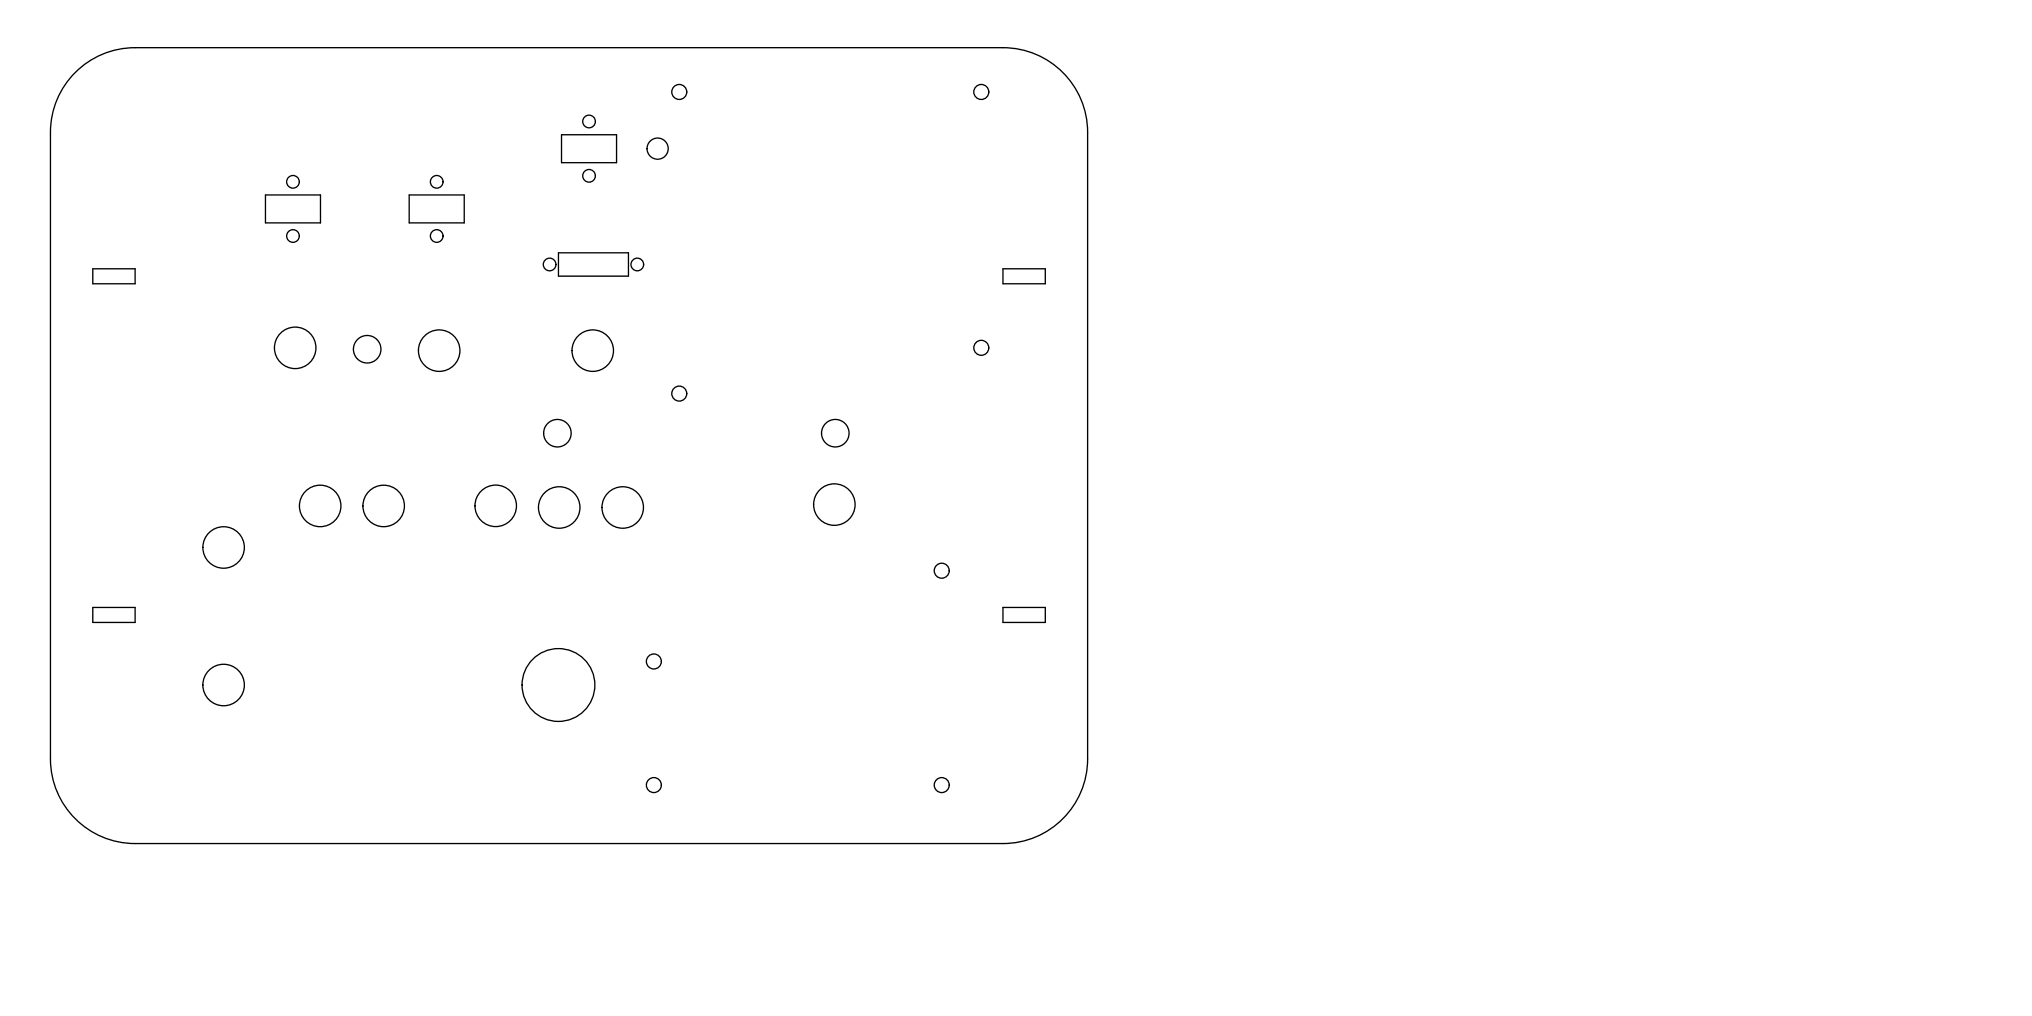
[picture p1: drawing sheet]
<svg xmlns="http://www.w3.org/2000/svg" width="610mm" height="305mm" viewBox="0 0 610 305" stroke-linecap="round" stroke-linejoin="round" font-family="sans-serif">
<g fill="none" stroke="#000" stroke-width=".4">
<path d="M79.6 58.5h16.5v8.4h-16.5zM122.8 58.5h16.5v8.4h-16.5zM168.5 40.4h16.5v8.4h-16.5zM167.5 75.8h21v7h-21zM27.8 80.6h12.7v4.5h-12.7zM300.9 80.6h12.7v4.5h-12.7zM27.8 182.2h12.7v4.5h-12.7zM300.9 182.2h12.7v4.5h-12.7zM326.3 227.7a25.4 25.4 0 0 1-25.4 25.4h-260.4M326.3 227.7v-188a25.4 25.4 0 0 0-25.4-25.4h-260.4a25.4 25.4 0 0 0-25.4 25.4v188a25.4 25.4 0 0 0 25.4 25.4"/>
<circle cx="176.7" cy="36.4" r="1.9"/>
<circle cx="203.8" cy="27.6" r="2.25"/>
<circle cx="294.4" cy="27.6" r="2.25"/>
<circle cx="87.9" cy="54.5" r="1.9"/>
<circle cx="131" cy="54.5" r="1.9"/>
<circle cx="176.7" cy="52.7" r="1.9"/>
<circle cx="197.3" cy="44.6" r="3.2"/>
<circle cx="87.9" cy="70.8" r="1.9"/>
<circle cx="131" cy="70.8" r="1.9"/>
<circle cx="164.9" cy="79.3" r="1.9"/>
<circle cx="191.2" cy="79.3" r="1.9"/>
<circle cx="88.6" cy="104.4" r="6.2"/>
<circle cx="110.2" cy="104.8" r="4.1"/>
<circle cx="131.8" cy="105.2" r="6.2"/>
<circle cx="177.8" cy="105.2" r="6.2"/>
<circle cx="203.8" cy="118.1" r="2.25"/>
<circle cx="294.4" cy="104.3" r="2.25"/>
<circle cx="167.2" cy="130" r="4.1"/>
<circle cx="250.6" cy="130" r="4.1"/>
<circle cx="96.1" cy="151.8" r="6.2"/>
<circle cx="115.1" cy="151.8" r="6.2"/>
<circle cx="148.7" cy="151.8" r="6.2"/>
<circle cx="167.8" cy="152.2" r="6.2"/>
<circle cx="186.8" cy="152.2" r="6.2"/>
<circle cx="250.3" cy="151.4" r="6.2"/>
<circle cx="67.1" cy="164.2" r="6.2"/>
<circle cx="282.5" cy="171.2" r="2.25"/>
<circle cx="196.2" cy="198.4" r="2.25"/>
<circle cx="67.1" cy="205.5" r="6.2"/>
<circle cx="167.5" cy="205.5" r="10.9"/>
<circle cx="196.2" cy="235.5" r="2.25"/>
<circle cx="282.5" cy="235.5" r="2.25"/>
</g>
</svg>
